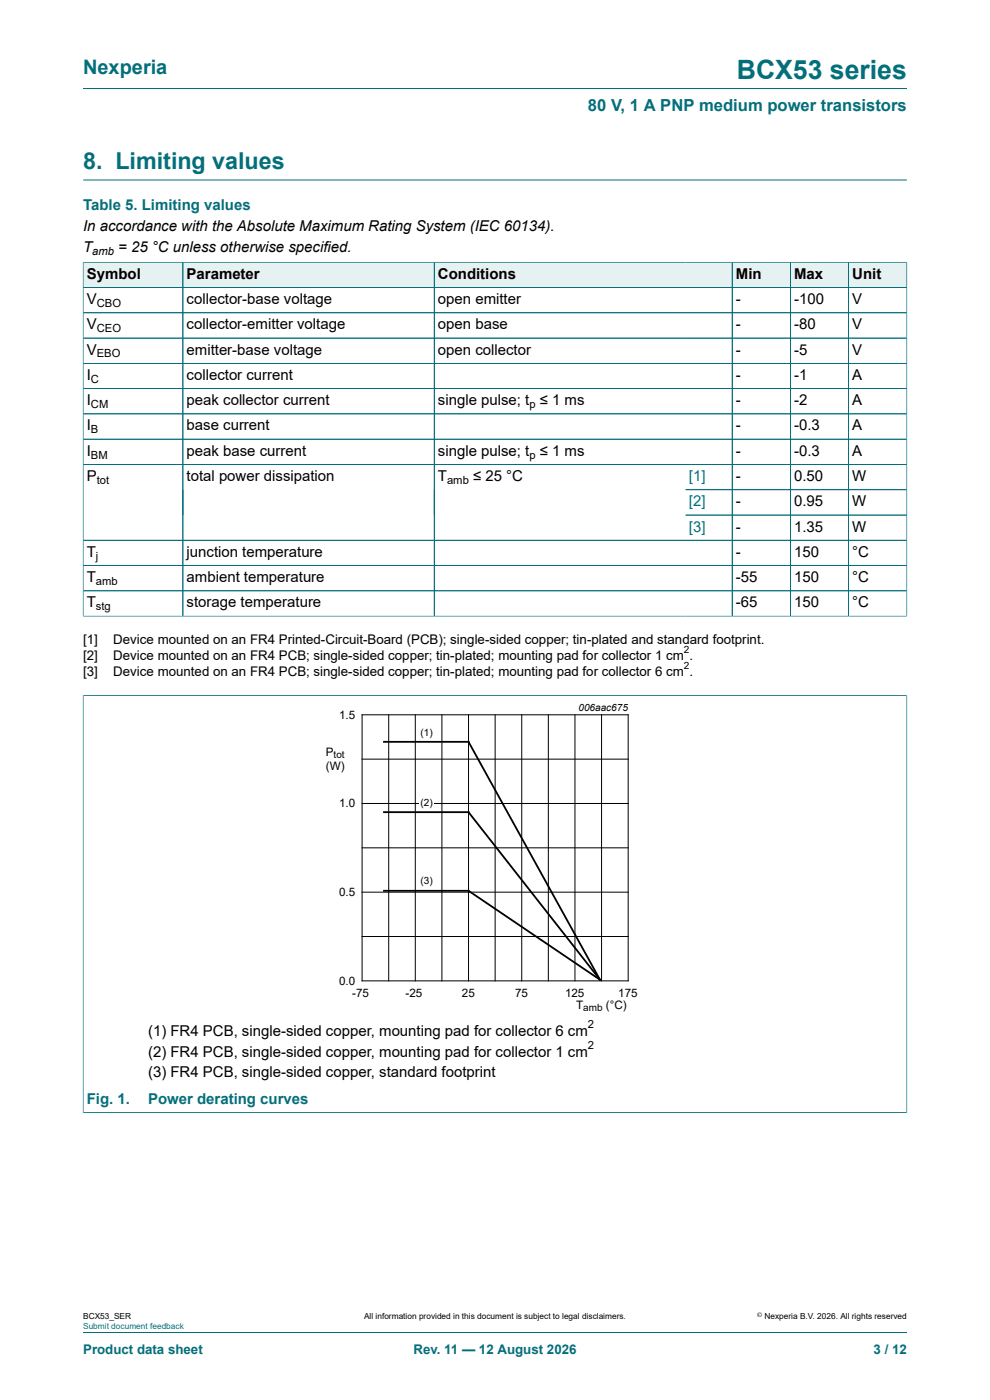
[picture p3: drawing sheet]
<svg xmlns="http://www.w3.org/2000/svg" width="210mm" height="297mm" viewBox="0 0 210 297" stroke-linecap="round" stroke-linejoin="round" font-family="sans-serif">
<defs><g id="words">
<text font-size="5.6" fill="#036f7b" x="156.3" y="16.8">BCX53 series</text>
<text font-size="4.9" fill="#036f7b" x="17.6" y="35.9">8. Limiting values</text>
<text font-size="4.2" fill="#036f7b" x="17.6" y="15.6">Nexperia</text>
<text font-size="3.5" fill="#036f7b" x="124.7" y="23.7">80 V, 1 A PNP medium power transistors</text>
<g font-size="3.2" fill="#036f7b">
<text x="17.6" y="44.5">Table 5. Limiting values</text>
<text x="18.4" y="234.1">Fig. 1.</text>
<text x="31.4" y="234.1">Power derating curves</text>
</g>
<g font-size="3.2">
<text x="17.6" y="49.1">In accordance with the Absolute Maximum Rating System (IEC 60134).</text>
<text x="17.6" y="53.5">T</text>
<text x="25.1" y="53.5">= 25 °C unless otherwise specified.</text>
<text x="18.4" y="59.1">Symbol</text>
<text x="39.6" y="59.1">Parameter</text>
<text x="92.9" y="59.1">Conditions</text>
<text x="156.1" y="59.1">Min</text>
<text x="168.4" y="59.1">Max</text>
<text x="180.8" y="59.1">Unit</text>
<text x="18.4" y="64.5">V</text>
<text x="39.6" y="64.5">collector-base voltage</text>
<text x="92.9" y="64.5">open emitter</text>
<text x="156.1" y="64.5">-</text>
<text x="168.4" y="64.5">-100</text>
<text x="180.8" y="64.5">V</text>
<text x="18.4" y="69.9">V</text>
<text x="39.6" y="69.9">collector-emitter voltage</text>
<text x="92.9" y="69.9">open base</text>
<text x="156.1" y="69.9">-</text>
<text x="168.4" y="69.9">-80</text>
<text x="180.8" y="69.9">V</text>
<text x="18.4" y="75.2">V</text>
<text x="39.6" y="75.2">emitter-base voltage</text>
<text x="92.9" y="75.2">open collector</text>
<text x="156.1" y="75.2">-</text>
<text x="168.4" y="75.2">-5</text>
<text x="180.8" y="75.2">V</text>
<text x="18.4" y="80.6">I</text>
<text x="39.6" y="80.6">collector current</text>
<text x="156.1" y="80.6">-</text>
<text x="168.4" y="80.6">-1</text>
<text x="180.8" y="80.6">A</text>
<text x="18.4" y="85.9">I</text>
<text x="39.6" y="85.9">peak collector current</text>
<text x="92.9" y="85.9">single pulse; t ≤ 1 ms</text>
<text x="156.1" y="85.9">-</text>
<text x="168.4" y="85.9">-2</text>
<text x="180.8" y="85.9">A</text>
<text x="18.4" y="91.3">I</text>
<text x="39.6" y="91.3">base current</text>
<text x="156.1" y="91.3">-</text>
<text x="168.4" y="91.3">-0.3</text>
<text x="180.8" y="91.3">A</text>
<text x="18.4" y="96.7">I</text>
<text x="39.6" y="96.7">peak base current</text>
<text x="92.9" y="96.7">single pulse; t ≤ 1 ms</text>
<text x="156.1" y="96.7">-</text>
<text x="168.4" y="96.7">-0.3</text>
<text x="180.8" y="96.7">A</text>
<text x="18.4" y="102">P</text>
<text x="39.6" y="102">total power dissipation</text>
<text x="92.9" y="102">T</text>
<text x="100.3" y="102">≤ 25 °C</text>
<text x="156.1" y="102">-</text>
<text x="156.1" y="107.4">-</text>
<text x="168.4" y="102">0.50</text>
<text x="168.4" y="107.4">0.95</text>
<text x="180.8" y="102">W</text>
<text x="180.8" y="107.4">W</text>
<text x="156.1" y="112.8">-</text>
<text x="168.4" y="112.8">1.35</text>
<text x="180.8" y="112.8">W</text>
<text x="18.4" y="118.1">T</text>
<text x="39.6" y="118.1">junction temperature</text>
<text x="156.1" y="118.1">-</text>
<text x="168.4" y="118.1">150</text>
<text x="180.8" y="118.1">°C</text>
<text x="18.4" y="123.5">T</text>
<text x="39.6" y="123.5">ambient temperature</text>
<text x="156.1" y="123.5">-55</text>
<text x="168.4" y="123.5">150</text>
<text x="180.8" y="123.5">°C</text>
<text x="18.4" y="128.8">T</text>
<text x="39.6" y="128.8">storage temperature</text>
<text x="156.1" y="128.8">-65</text>
<text x="168.4" y="128.8">150</text>
<text x="180.8" y="128.8">°C</text>
<text x="31.4" y="219.7">(1) FR4 PCB, single-sided copper, mounting pad for collector 6 cm</text>
<text x="31.4" y="224.1">(2) FR4 PCB, single-sided copper, mounting pad for collector 1 cm</text>
<text x="31.4" y="228.6">(3) FR4 PCB, single-sided copper, standard footprint</text>
</g>
<g font-size="3.2" fill="#00f">
<text x="146.1" y="102">[1]</text>
<text x="146.1" y="107.4">[2]</text>
<text x="146.1" y="112.8">[3]</text>
</g>
<g font-size="2.8">
<text x="17.6" y="136.7">[1]</text>
<text x="24" y="136.7">Device mounted on an FR4 Printed-Circuit-Board (PCB); single-sided copper; tin-plated and standard footprint.</text>
<text x="17.6" y="140">[2]</text>
<text x="17.6" y="143.4">[3]</text>
<text x="24" y="140">Device mounted on an FR4 PCB; single-sided copper; tin-plated; mounting pad for collector 1 cm .</text>
<text x="24" y="143.4">Device mounted on an FR4 PCB; single-sided copper; tin-plated; mounting pad for collector 6 cm .</text>
</g>
<g font-size="2.8" fill="#036f7b">
<text x="17.6" y="287.2">Product data sheet</text>
<text x="87.7" y="287.2">Rev. 11 — 12 August 2026</text>
<text x="185.3" y="287.2">3 / 12</text>
</g>
<g font-size="2.5">
<text x="71.9" y="152.4">1.5</text>
<text x="69.1" y="160.4">P</text>
<text x="69.1" y="163.3">(W)</text>
<text x="71.9" y="171.3">1.0</text>
<text x="71.9" y="190.1">0.5</text>
<text x="71.9" y="208.9">0.0</text>
<text x="74.7" y="211.4">-75</text>
<text x="86" y="211.4">-25</text>
<text x="98" y="211.4">25</text>
<text x="109.3" y="211.4">75</text>
<text x="119.9" y="211.4">125</text>
<text x="122.2" y="214">T</text>
<text x="128.5" y="214">(°C)</text>
<text x="131.2" y="211.4">175</text>
</g>
<g font-size="2.4">
<text x="19.6" y="54.1">amb</text>
<text x="20.5" y="65.1">CBO</text>
<text x="20.5" y="70.5">CEO</text>
<text x="20.5" y="75.8">EBO</text>
<text x="19.3" y="81.2">C</text>
<text x="19.3" y="86.6">CM</text>
<text x="112.3" y="86.6">p</text>
<text x="19.3" y="91.9">B</text>
<text x="19.3" y="97.3">BM</text>
<text x="112.3" y="97.3">p</text>
<text x="20.5" y="102.7">tot</text>
<text x="94.8" y="102.7">amb</text>
<text x="20.4" y="118.7">j</text>
<text x="20.4" y="124.1">amb</text>
<text x="20.4" y="129.5">stg</text>
<text x="124.7" y="218">2</text>
<text x="124.7" y="222.5">2</text>
</g>
<g font-size="2.1">
<text x="145.1" y="138.6">2</text>
<text x="145.1" y="142">2</text>
<text x="122.7" y="150.8">006aac675</text>
<text x="70.8" y="160.9">tot</text>
<text x="89.2" y="156.1">(1)</text>
<text x="89.2" y="170.9">(2)</text>
<text x="89.2" y="187.6">(3)</text>
<text x="123.7" y="214.5">amb</text>
</g>
<g font-size="1.8">
<text x="17.6" y="279.9">BCX53_SER</text>
<text x="77.2" y="279.9">All information provided in this document is subject to legal disclaimers.</text>
<text x="162.2" y="279.9">Nexperia B.V. 2026. All rights reserved</text>
</g>
<text font-size="1.8" fill="#00f" x="17.6" y="282">Submit document feedback</text>
<text font-size="1.4" x="160.6" y="279.4">©</text>
</g></defs>
<path d="M17.6 18.8h174.8M17.6 38.2h174.8" fill="none" stroke="#036f7b" stroke-width=".21"/>
<path d="M17.7 55.7h21v5.2h-21z" fill="#e6f1f2"/>
<path d="M17.6 55.6v5.4h21.2v-5.4h-21.2" fill="none" stroke="#036f7b" stroke-width=".21"/>
<path d="M38.9 55.7h53.2v5.2h-53.2z" fill="#e6f1f2"/>
<path d="M38.8 55.6h53.3v5.4h-53.3z" fill="none" stroke="#036f7b" stroke-width=".21"/>
<path d="M92.2 55.7h53.2v5.2h-53.2z" fill="#e6f1f2"/>
<path d="M145.4 55.6h-53.3v5.4h53.3" fill="none" stroke="#036f7b" stroke-width=".21"/>
<path d="M145.4 55.7h9.8v5.2h-9.8z" fill="#e6f1f2"/>
<path d="M145.4 55.6h9.9v5.4h-9.9" fill="none" stroke="#036f7b" stroke-width=".21"/>
<path d="M155.4 55.7h12.2v5.2h-12.2z" fill="#e6f1f2"/>
<path d="M155.3 55.6h12.4v5.4h-12.4z" fill="none" stroke="#036f7b" stroke-width=".21"/>
<path d="M167.7 55.7h12.2v5.2h-12.2z" fill="#e6f1f2"/>
<path d="M167.7 55.6h12.3v5.4h-12.3z" fill="none" stroke="#036f7b" stroke-width=".21"/>
<path d="M180.1 55.7h12.2v5.2h-12.2z" fill="#e6f1f2"/>
<g fill="none" stroke="#036f7b" stroke-width=".21">
<path d="M17.6 55.7v75.1M17.7 55.6h174.7M38.8 55.7v75M92.1 55.7v75M155.3 55.7v75M167.7 55.7v75M180 55.6v75.1M192.4 55.6v75.2M17.6 61h174.8M17.6 66.4h174.8M17.6 71.7h174.8M17.6 77.1h174.8"/>
<path d="M17.6 82.4h174.8M17.6 87.8h174.8M17.6 93.2h174.8M192.4 98.5h-174.8M17.6 114.6h174.8M17.6 120h174.8M145.4 103.9h47M145.4 109.3h47M17.6 130.7h174.8M192.4 125.3h-174.8M17.6 147.6h174.8M17.6 147.5v88.6"/>
<path d="M192.4 147.5v88.6M17.6 236h174.8"/>
</g>
<g fill="none" stroke="#000" stroke-width=".21">
<path d="M76.8 151.6h56.4v56.5h-56.4zM82.5 151.6v56.5M88.1 151.6v56.5M93.7 151.6v56.5M99.4 151.6v56.5M105 151.6v56.5M110.7 151.6v56.5M116.3 151.6v56.5M122 151.6v56.5M127.6 151.6v56.5M76.8 161h56.4M76.8 170.5h56.4"/>
<path d="M76.8 179.9h56.4M76.8 189.3h56.4M76.8 198.7h56.4"/>
</g>
<path d="M145.9 148.8h-81.8v66.3h81.8" fill="none" stroke="#fefefe" stroke-width=".21"/>
<g fill="#fefefe">
<path d="M88.9 154.1h3.1v2.9h-3.1z"/>
<path d="M89 168.9h3v2.9h-3z"/>
<path d="M88.9 185.5h3.1v2.9h-3.1z"/>
</g>
<path d="M81.5 157.4h17.9l27.9 50.4M81.5 172.3h17.9l27.9 35.5M81.5 189h17.9l27.9 18.8" fill="none" stroke="#000" stroke-width=".38"/>
<path d="M17.6 147.6v88.3M17.7 147.6h174.6M192.4 147.6v88.3M17.7 236h174.6M17.6 282.6h174.8" fill="none" stroke="#036f7b" stroke-width=".21"/>
<use href="#words"/>
</svg>
